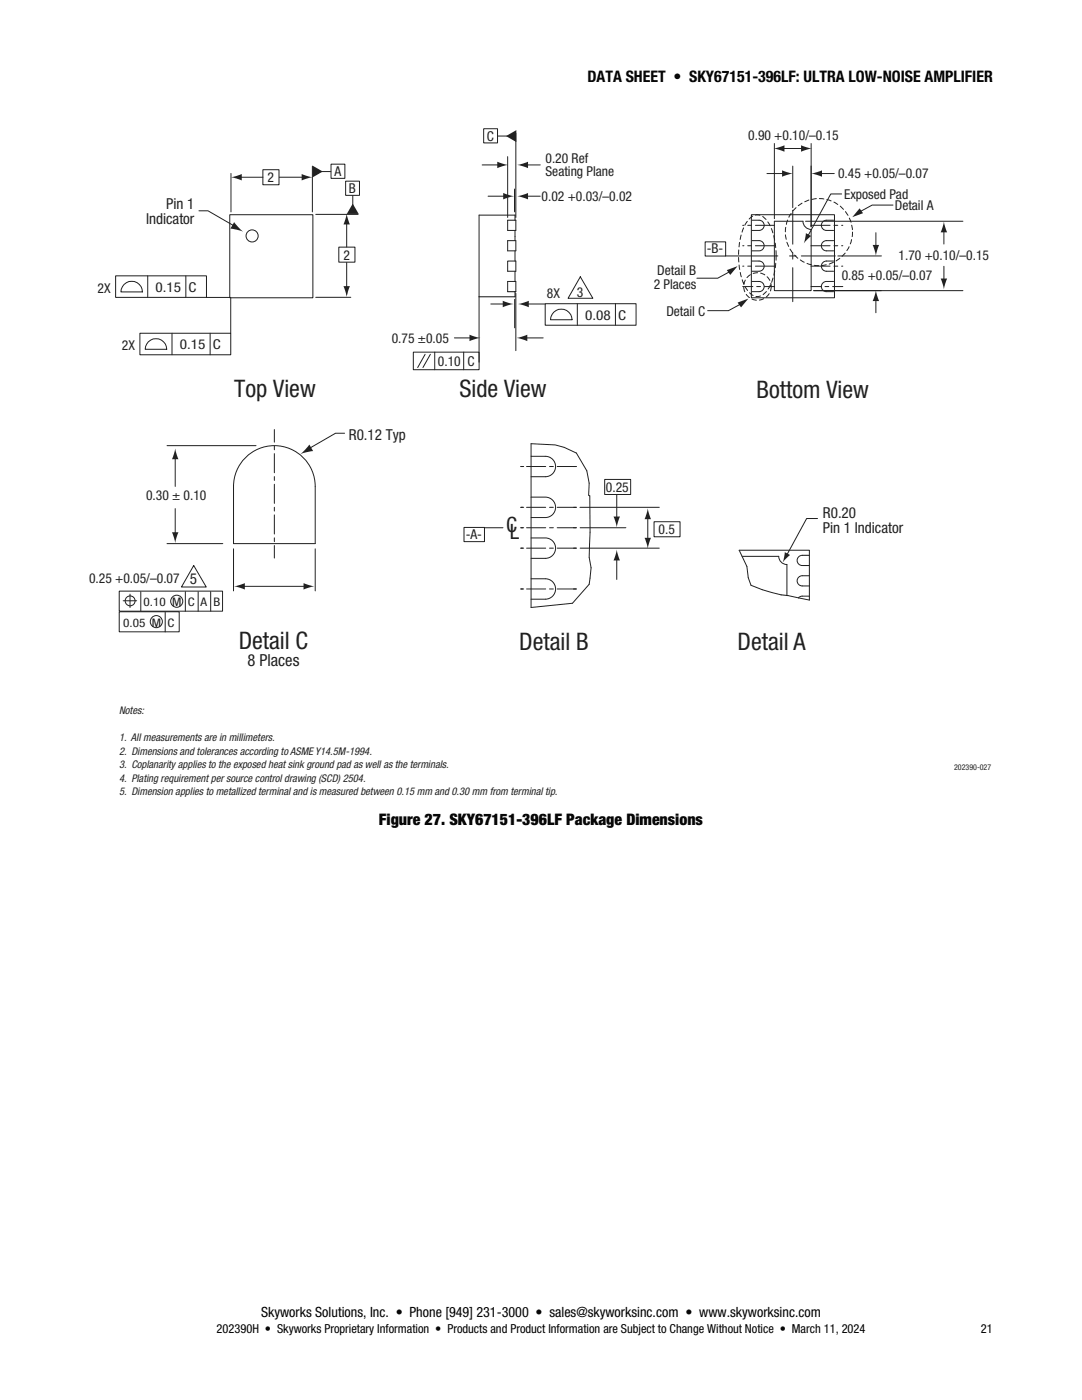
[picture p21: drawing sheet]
<svg xmlns="http://www.w3.org/2000/svg" width="216mm" height="279mm" viewBox="0 0 216 279" stroke-linecap="round" stroke-linejoin="round" font-family="sans-serif">
<defs><g id="words">
<g font-size="4.8" fill="#231f20">
<text x="46.7" y="79.2">Top View</text>
<text x="91.7" y="79.3">Side View</text>
<text x="151" y="79.4">Bottom View</text>
<text x="47.6" y="129.6">Detail C</text>
<text x="103.6" y="129.8">Detail B</text>
<text x="147.2" y="129.8">Detail A</text>
</g>
<g font-size="4.2" fill="#231f20">
<text x="101" y="106.1">C</text>
<text x="101.8" y="107.5">L</text>
</g>
<text font-size="3.3" fill="#231f20" x="49.4" y="132.9">8 Places</text>
<g font-size="3.2">
<text x="117.2" y="16.4">DATA SHEET • SKY67151-396LF: ULTRA LOW-NOISE AMPLIFIER</text>
<text x="75.6" y="164.6">Figure 27. SKY67151-396LF Package Dimensions</text>
</g>
<g font-size="3" fill="#231f20">
<text x="33.2" y="41.6">Pin 1</text>
<text x="29.1" y="44.7">Indicator</text>
<text x="69.6" y="87.8">R0.12 Typ</text>
<text x="164.2" y="103.3">R0.20</text>
<text x="164.2" y="106.3">Pin 1 Indicator</text>
<text x="37.9" y="116.5">5</text>
</g>
<text font-size="2.8" x="52.1" y="262.8">Skyworks Solutions, Inc. • Phone [949] 231-3000 • sales@skyworksinc.com • www.skyworksinc.com</text>
<g font-size="2.7" fill="#231f20">
<text x="97.2" y="28.1">C</text>
<text x="149.3" y="28">0.90 +0.10/–0.15</text>
<text x="66.7" y="35.2">A</text>
<text x="108.8" y="32.5">0.20 Ref</text>
<text x="108.8" y="35.2">Seating Plane</text>
<text x="167.2" y="35.5">0.45 +0.05/–0.07</text>
<text x="53.4" y="36.4">2</text>
<text x="69.6" y="38.6">B</text>
<text x="108.1" y="40.2">0.02 +0.03/–0.02</text>
<text x="168.4" y="39.7">Exposed Pad</text>
<text x="178.5" y="41.9">Detail A</text>
<text x="68.6" y="51.9">2</text>
<text x="141" y="50.6">-B-</text>
<text x="179.3" y="51.9">1.70 +0.10/–0.15</text>
<text x="19.5" y="58.5">2X</text>
<text x="31.1" y="58.2">0.15</text>
<text x="37.6" y="58.2">C</text>
<text x="109.1" y="59.5">8X</text>
<text x="115.1" y="59.2">3</text>
<text x="130.5" y="57.7">2 Places</text>
<text x="131.2" y="55">Detail B</text>
<text x="167.9" y="55.8">0.85 +0.05/–0.07</text>
<text x="116.8" y="63.8">0.08</text>
<text x="123.3" y="63.8">C</text>
<text x="133" y="63">Detail C</text>
<text x="24.3" y="69.9">2X</text>
<text x="35.9" y="69.7">0.15</text>
<text x="42.5" y="69.7">C</text>
<text x="78.2" y="68.4">0.75 ±0.05</text>
<text x="87.4" y="73.1">0.10</text>
<text x="93.3" y="73">C</text>
<text x="29.1" y="99.9">0.30 ± 0.10</text>
<text x="120.9" y="98.2">0.25</text>
<text x="92.9" y="107.6">-A-</text>
<text x="131.4" y="106.6">0.5</text>
<text x="17.8" y="116.3">0.25 +0.05/–0.07</text>
</g>
<g font-size="2.5">
<text x="43.2" y="266.1">202390H • Skyworks Proprietary Information • Products and Product Information are Subject to Change Without Notice • March 11, 2024</text>
<text x="195.7" y="266.1">21</text>
</g>
<g font-size="2.4" fill="#231f20">
<text x="24.6" y="125.1">0.05 M</text>
<text x="28.7" y="120.9">0.10 M</text>
<text x="33.4" y="125.1">C</text>
<text x="37.5" y="120.9">C</text>
<text x="40" y="120.9">A B</text>
</g>
<g font-size="2.1" fill="#231f20">
<text x="23.8" y="142.4">Notes:</text>
<text x="23.8" y="147.9">1. All measurements are in millimeters.</text>
<text x="23.8" y="150.6">2. Dimensions and tolerances according to ASME Y14.5M-1994.</text>
<text x="23.8" y="153.3">3. Coplanarity applies to the exposed heat sink ground pad as well as the terminals.</text>
<text x="23.8" y="156">4. Plating requirement per source control drawing (SCD) 2504.</text>
<text x="23.8" y="158.7">5. Dimension applies to metallized terminal and is measured between 0.15 mm and 0.30 mm from terminal tip.</text>
</g>
<text font-size="1.6" fill="#231f20" x="190.4" y="153.8">202390-027</text>
</g></defs>
<g fill="none" stroke="#231f20" stroke-width=".2">
<path d="M46.1 34.6v7.7M62.3 33.2v9.1M101.3 31.3v12.1M102.7 37.7v4.6M102.9 26.6v16.8M154.5 28.6v15M158.2 33.2v8.2M161.9 28.6v16.7M39.7 42.1h1.8l5.5 3.2M63 59.3h7M63 42.8h8.5M101.3 44v2h1.6v-2"/>
<path d="M101.3 48h1.6v2.1h-1.6zM101.3 58.2v-2h1.6v2M101.3 52.1h1.6v2h-1.6zM102.7 59.7v5.7M102.8 46v2M102.8 50.1v2M102.8 54.1v2.1M102.8 42.9h-7.2v29.4M102.9 58.5v11.5M144.7 51.1h10.5M157.5 51.1h1.3M158.2 42v6.7"/>
<path d="M158.2 53.4v6.8M158.2 50.4v1.3M159.9 51.1h6.8M160.7 44.2h31.4M167.2 51.1h8.7M192.1 58h-29.7M33.3 88.9h17.8M49 91.3a8.2 8.2 0 0 1 8.9-1.7 8.2 8.2 0 0 1 5 7.5v11.4h-16.3v-11.4a8.1 8.1 0 0 1 2.4-5.8zM103.9 93.1h.6M106 88.6l4.8 .2 1.8 .5 2.4 1.1 2.1 3.5 .5 2.5-.1 2.4 .2 .2v7.2l-.1 5 .3 2.1-.2 2.1-.1 1.2-3.4 3.8-8.2 .8zM106 99.2h2.8a2.04 2.04 0 0 1 2.1 2 2.04 2.04 0 0 1-2.1 2.1h-2.8M106 91.1h2.8a2.04 2.04 0 0 1 2.1 2 2.04 2.04 0 0 1-2.1 2h-2.8"/>
<path d="M114.4 93.1h.6M33.3 108.5h11.2M46.6 109.5v8.4M62.9 109.5v8.4M96.8 105.3h3.6M103.9 105.3h.6M103.9 109.4h.6M103.9 101.2h.6M103.9 117.5h.6M106 107.4h2.8a2.04 2.04 0 0 1 2.1 2 2.04 2.04 0 0 1-2.1 2h-2.8M106 115.5h2.8a2.04 2.04 0 0 1 2.1 2 2.04 2.04 0 0 1-2.1 2.1h-2.8M114.4 105.3h.6"/>
<path d="M114.4 109.4h.6M114.4 101.2h.6M114.4 117.5h.6M115.7 101.2h15.8M115.8 109.4h15.7M115.8 105.3h9.1M148.1 111h7.3a1.63 1.63 0 0 0 1.6 1.7v6.1M155.9 118.7l-3.8-1-2.2-.9-.6-1.5-.3-2.2-1.5-3.3h14v10l-2.1-.5M157.2 118.9l2.2 .4M160.1 110.8a1.02 1.02 0 0 0-1 1 1.02 1.02 0 0 0 1 1.1h1.4M161.5 114.9h-1.4a1.02 1.02 0 0 0-1 1 1.02 1.02 0 0 0 1 1h1.4M161.5 119h-1.7l-.5 .3"/>
<circle cx="50.3" cy="47.1" r="1.21"/>
</g>
<path d="M101.3 58.2h1.6M101.3 44h1.6M102.8 42.9v1.1M102.8 58.2v1h-7.2M155.9 118.7l1.3 .2M160.1 110.8h1.4" fill="none" stroke="#231f20" stroke-width=".21"/>
<path d="M154.6 45h-6.4M154.6 49h-6.4M154.6 53.1h-6.4M161.8 53.1h6.4M161.8 49h6.4M161.8 45h6.4M115 93.1h-11.1M115 109.4h-11.1M115 117.5h-11.1M115 101.2h-11.1M115 105.3h-11.1" fill="none" stroke="#231f20" stroke-width=".2" stroke-dasharray="3.8 .8 .8 .8"/>
<path d="M154.6 57.2h-6.4M161.8 57.2h6.4" fill="none" stroke="#231f20" stroke-width=".2" stroke-dasharray="3.8 .8 .8 .8" stroke-dashoffset="1.8"/>
<path d="M54.7 85.7v25.7" fill="none" stroke="#231f20" stroke-width=".2" stroke-dasharray="3.8 .8 .8 .8" stroke-dashoffset="1.3"/>
<path d="M46.7 44.3l1.8 1.9-2.5-.6z" fill="#231f20"/>
<path d="M68.8 86.5h-1.9l-5.5 3.1" fill="none" stroke="#231f20" stroke-width=".2"/>
<path d="M61.7 88.7l.8 1.3-2.6 .6z" fill="#231f20"/>
<path d="M167.9 38.7h-2.1l-4.6 8.4M41.2 59.4h4.8v7.1M115.8 55.2l2.5 4.3h-4.9z" fill="none" stroke="#231f20" stroke-width=".2"/>
<path d="M160.8 46.5l1.1 .6-1.5 1.5z" fill="#231f20"/>
<path d="M163.1 103.5h-2.1l-4 7.2" fill="none" stroke="#231f20" stroke-width=".2"/>
<path d="M156.6 110.2l1 .6-1.4 1.4z" fill="#231f20"/>
<g fill="none" stroke="#231f20" stroke-width=".2">
<path d="M47.7 35.4h4.8M23.1 55.1h18.1v4.2h-18.1zM24.7 56.8a2.14 2.14 0 0 1 2.4-.5 2.14 2.14 0 0 1 1.3 2h-4.3l.1-.6zM29.5 55.1v4.2M37.1 55.1v4.2M45.8 42.9h16.6v16.5h-16.6zM149.9 42.9h16.6v16.5h-16.6zM150 56.2h1.5a1.02 1.02 0 0 1 1 1 1.02 1.02 0 0 1-1 1h-1.5M150 48h1.5a1.02 1.02 0 0 1 1 1 1.02 1.02 0 0 1-1 1.1h-1.5M150 52.1h1.5a1.02 1.02 0 0 1 1 1 1.02 1.02 0 0 1-1 1h-1.5M150 44h1.5a1.02 1.02 0 0 1 1 1 1.02 1.02 0 0 1-1 1h-1.5M154.5 44.2h5.7a1.63 1.63 0 0 0 1.7 1.6v12.2h-7.4z"/>
<path d="M166.3 52.1h-1.4a1.02 1.02 0 0 0-1 1 1.02 1.02 0 0 0 1 1h1.4M166.3 48h-1.4a1.02 1.02 0 0 0-1 1 1.02 1.02 0 0 0 1 1.1h1.4M166.3 44h-1.4a1.02 1.02 0 0 0-1 1 1.02 1.02 0 0 0 1 1h1.4M166.3 56.2h-1.4a1.02 1.02 0 0 0-1 1 1.02 1.02 0 0 0 1 1h1.4M27.9 66.5h18.1v4.3h-18.1zM29.6 68.2a2.14 2.14 0 0 1 2.3-.5 2.14 2.14 0 0 1 1.4 2h-4.3v-.5zM34.3 66.5v4.3M41.9 66.5v4.3M82.5 70.3h13.1v3.5h-13.1zM84.8 70.7l-1.5 2.7M85.9 70.7l-1.5 2.7M86.7 70.3v3.5"/>
<path d="M92.5 70.3v3.5M108.8 60.6h18.1v4.3h-18.1zM110.5 62.3a2.14 2.14 0 0 1 2.3-.5 2.14 2.14 0 0 1 1.3 2h-4.3l.1-.5zM115.2 60.6v4.3M122.8 60.6v4.3M38.7 112.9l2.5 4.2h-5z"/>
</g>
<g fill="#231f20">
<path d="M46.1 35.4l2.1-.7v1.3z"/>
<path d="M60.2 34.7l2.1 .7-2.1 .6z"/>
</g>
<path d="M55.7 35.4h5.2" fill="none" stroke="#231f20" stroke-width=".2"/>
<g fill="#231f20">
<path d="M35 89.5l.6 2.1h-1.3z"/>
<path d="M34.3 106.2h1.3l-.6 2.2z"/>
</g>
<path d="M104.7 32.9h3.1M35 91.5v5.6M35 101.5v5.6" fill="none" stroke="#231f20" stroke-width=".2"/>
<g fill="#231f20">
<path d="M103.2 32.9l2.2-.6v1.3z"/>
<path d="M99.2 32.3l2.2 .6-2.2 .7z"/>
</g>
<path d="M96.2 32.9h3.7M104.7 39.2h3.1" fill="none" stroke="#231f20" stroke-width=".2"/>
<g fill="#231f20">
<path d="M103.2 39.2l2.2-.7v1.3z"/>
<path d="M100.4 38.5l2.2 .7-2.2 .6z"/>
</g>
<path d="M97.4 39.2h3.7M174.8 46.4v3.1" fill="none" stroke="#231f20" stroke-width=".2"/>
<g fill="#231f20">
<path d="M174.1 48.9h1.3l-.6 2.1z"/>
<path d="M174.8 57.9l.6 2.2h-1.3z"/>
</g>
<path d="M174.8 59.4v3M188.3 53.1v3.1" fill="none" stroke="#231f20" stroke-width=".2"/>
<g fill="#231f20">
<path d="M187.7 55.6h1.3l-.7 2.1z"/>
<path d="M188.3 44.2l.7 2.2h-1.3z"/>
</g>
<path d="M188.3 45.7v3" fill="none" stroke="#231f20" stroke-width=".2"/>
<g fill="#231f20">
<path d="M154.4 29.6l2.1-.6v1.3z"/>
<path d="M159.8 29l2.2 .6-2.2 .7z"/>
</g>
<path d="M155.2 29.6h5.6M104.6 67.4h3.8" fill="none" stroke="#231f20" stroke-width=".2"/>
<g fill="#231f20">
<path d="M103.1 67.4l2.1-.6v1.3z"/>
<path d="M93.7 66.8l2.1 .6-2.1 .7z"/>
</g>
<path d="M90.7 67.4h3.7M104.9 60.7h3.8" fill="none" stroke="#231f20" stroke-width=".2"/>
<g fill="#231f20">
<path d="M103.4 60.7l2.1-.7v1.3z"/>
<path d="M100.3 60l2.2 .7-2.2 .6z"/>
</g>
<path d="M52.5 33.9h3.2v3h-3.2zM67.6 49.3h3.2v3h-3.2zM69.2 52.4v6.3M97.9 60.7h3.1" fill="none" stroke="#231f20" stroke-width=".2"/>
<g fill="#231f20">
<path d="M68.5 57.1h1.3l-.6 2.2z"/>
<path d="M69.2 42.6l.6 2.2h-1.3z"/>
</g>
<path d="M69.2 44.1v5.2M48.2 117h12.8" fill="none" stroke="#231f20" stroke-width=".2"/>
<g fill="#231f20">
<path d="M46.7 117l2.2-.6v1.3z"/>
<path d="M60.6 116.4l2.1 .6-2.1 .7z"/>
<path d="M128.6 107.3h1.3l-.6 2.2z"/>
<path d="M129.3 101.5l.6 2.1h-1.3z"/>
</g>
<path d="M129.3 103v5" fill="none" stroke="#231f20" stroke-width=".2"/>
<g fill="#231f20">
<path d="M122.4 103.1h1.3l-.6 2.1z"/>
<path d="M123.1 109.7l.6 2.2h-1.3z"/>
</g>
<path d="M120.7 95.7h5.1v3h-5.1zM123.1 98.8v5M123.1 110.6v5M130.5 104.1h5.2v3h-5.2z" fill="none" stroke="#231f20" stroke-width=".2"/>
<path d="M62.3 33l2.1 1.2-2.1 1.2z" fill="#231f20"/>
<path d="M63.7 34.2h2.3M66.1 32.8h2.7v2.8h-2.7zM163.4 34.6h3.1" fill="none" stroke="#231f20" stroke-width=".2"/>
<g fill="#231f20">
<path d="M161.9 34.6l2.1-.6v1.3z"/>
<path d="M156 34l2.2 .6-2.2 .7z"/>
</g>
<path d="M153 34.6h3.7" fill="none" stroke="#231f20" stroke-width=".2"/>
<path d="M101 27.2l2-1.2v2.3z" fill="#231f20"/>
<path d="M96.5 25.7h2.8v2.8h-2.8zM99.4 27.2h2.3M140.7 48.3h4.1v2.8h-4.1zM92.6 105.3h4.1v2.8h-4.1z" fill="none" stroke="#231f20" stroke-width=".2"/>
<path d="M70.4 40.6l1.2 2.1h-2.4z" fill="#231f20"/>
<path d="M69 36.2h2.7v2.8h-2.7zM70.4 39v2.3" fill="none" stroke="#231f20" stroke-width=".2"/>
<path d="M145 53.9l2.2-.8-1.5 1.8z" fill="#231f20"/>
<path d="M146 54l-2.8 1.5h-4.1" fill="none" stroke="#231f20" stroke-width=".2"/>
<path d="M147.2 60.4l2.1-.8-1.4 1.7z" fill="#231f20"/>
<path d="M148.1 60.5l-2.7 1.5h-4.2" fill="none" stroke="#231f20" stroke-width=".2"/>
<path d="M171.5 41.6l.7 .9-2.1 .8z" fill="#231f20"/>
<g fill="none" stroke="#231f20" stroke-width=".2">
<path d="M178.2 40.9h-4.2l-2.7 1.5M23.8 118h20.6v4h-20.6zM24.6 119.9h2.7M25.9 118.6v2.6M28.1 118.1v3.9M37 118.1v3.9M39.5 118.1v3.9M42 118.1v3.9M23.8 122.1h12v4h-12zM33 122.2v3.9"/>
<circle cx="26" cy="119.9" r=".99"/>
<circle cx="35.3" cy="120" r="1.21"/>
<circle cx="31.2" cy="124.1" r="1.21"/>
</g>
<g fill="none" stroke="#231f20" stroke-width=".2" stroke-dasharray=".9 .6">
<path d="M149.4 43.8a2.09 2.09 0 0 1 3.4 0 13 13 0 0 1 1.9 9.8 8 8 0 0 1-2.4 5.2 2.01 2.01 0 0 1-2.9-.5 13 13 0 0 1-1.8-9.8 9.8 9.8 0 0 1 1.8-4.7z"/>
<circle cx="151.1" cy="57.2" r="2.74"/>
<circle cx="163.4" cy="46.3" r="6.7"/>
</g>
<use href="#words"/>
</svg>
